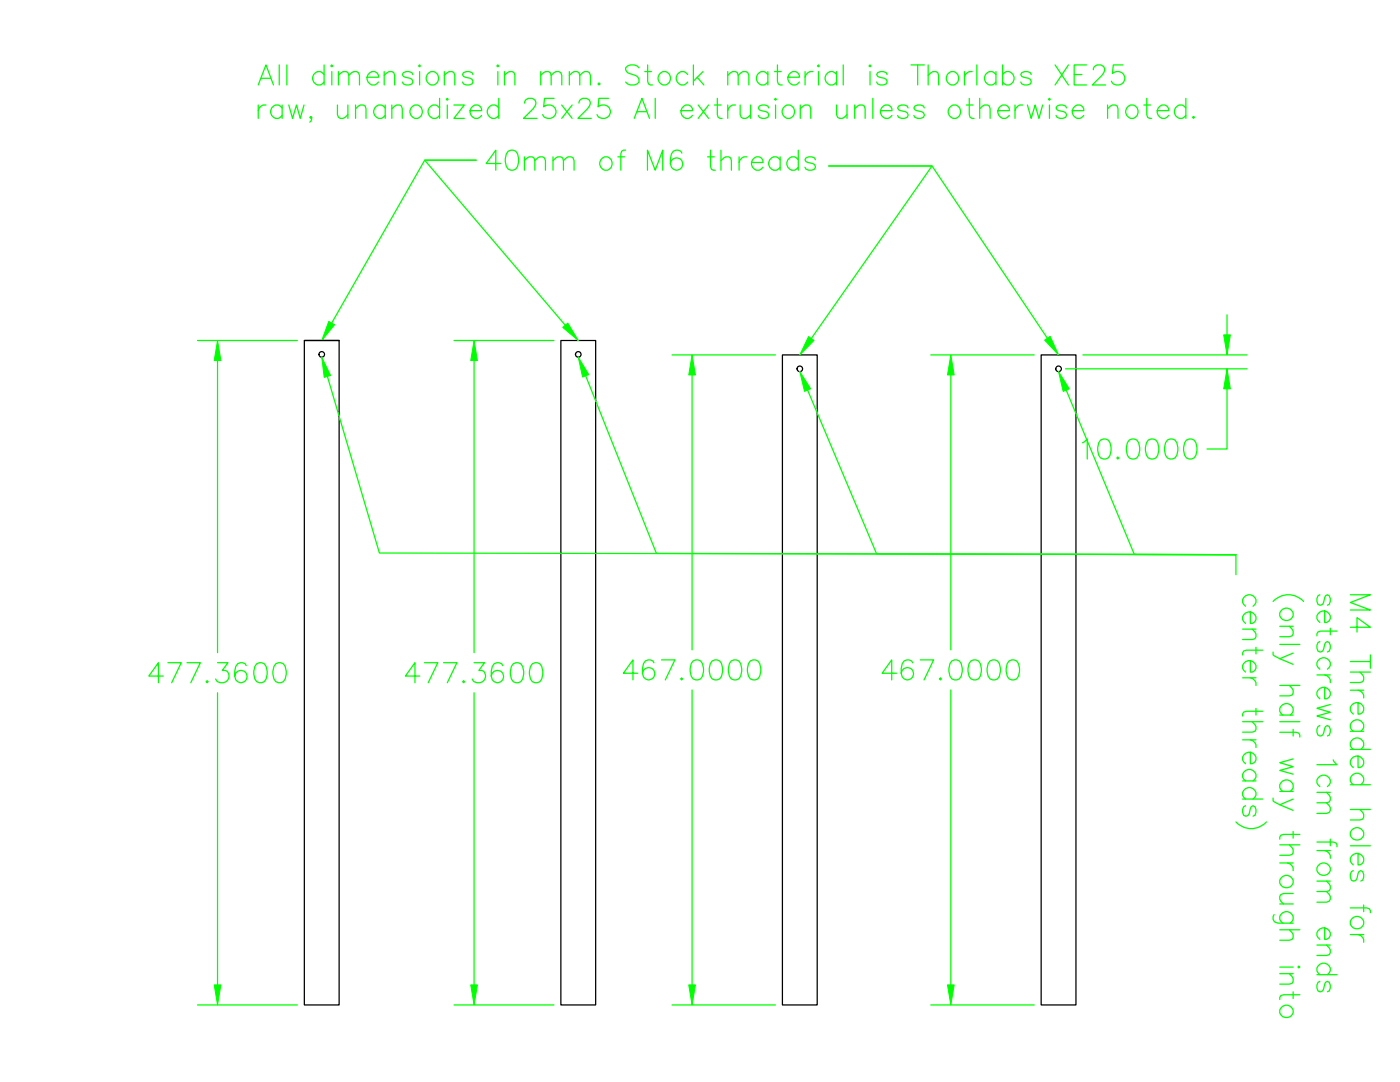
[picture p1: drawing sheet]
<svg xmlns="http://www.w3.org/2000/svg" width="279mm" height="216mm" viewBox="0 0 279 216" stroke-linecap="round" stroke-linejoin="round" font-family="sans-serif">
<g fill="none" stroke="#000" stroke-width=".25">
<path d="M60.7 67.9h7v132.6h-7zM60.7 67.9h7M111.9 67.9h7v132.6h-7zM156.1 70.8h7v129.7h-7zM207.8 70.8h6.9v129.7h-6.9z"/>
<circle cx="64.2" cy="70.7" r=".56"/>
<circle cx="115.4" cy="70.7" r=".56"/>
<circle cx="159.6" cy="73.6" r=".56"/>
<circle cx="211.3" cy="73.6" r=".56"/>
</g>
<g fill="none" stroke="#0f0" stroke-width=".25">
<path d="M51.5 17l1.6-4 1.5 4M52.1 15.6h1.9M55.7 13v4M57.3 13v4M64.7 14.9a1.3 1.3 0 0 0-2-.2 1.3 1.3 0 0 0 .3 2 1.14 1.14 0 0 0 1.7-.3M64.7 13v4M66.2 13l.2 .2-.2 .1-.2-.1zM66.2 14.3v2.7M67.5 15l1-.7h.6l.4 .2 .1 .5v2M67.5 14.3v2.7M69.6 15l1-.7h.6l.3 .2 .2 .5v2M73.2 15.4h2.3a1.09 1.09 0 0 0-.8-1.1 1.09 1.09 0 0 0-1.2 .6 1.28 1.28 0 0 0 .2 1.8 1.28 1.28 0 0 0 1.8-.3"/>
<path d="M76.7 15l.9-.7h.6l.4 .2 .2 .5v2M76.7 14.3v2.7M82.4 14.9l-.2-.4a1.31 1.31 0 0 0-1.9 .4l.2 .3 1.7 .6 .2 .4-.2 .5a1.31 1.31 0 0 1-1.9-.3M83.7 13l.2 .2-.2 .1-.2-.1zM83.7 14.3v2.7M85.3 14.9a1.3 1.3 0 0 1 2-.2 1.3 1.3 0 0 1-.3 2 1.29 1.29 0 0 1-1.6-.2 1.29 1.29 0 0 1-.1-1.6zM87.7 19.6v4M88.7 15l.9-.7h.6l.4 .2 .2 .5v2M88.7 14.3v2.7M89.1 19.8l.2-.2 .1 .2-.1 .2zM94.4 14.9l-.2-.4a1.31 1.31 0 0 0-1.9 .4l.2 .3 1.7 .6 .2 .4-.2 .5a1.31 1.31 0 0 1-1.9-.3M99.4 13l.1 .2-.1 .1-.2-.1z"/>
<path d="M99.4 14.3v2.7M99.5 19.6v4M100.7 15l.9-.7h.6l.4 .2 .2 .5v2M100.7 14.3v2.7M107.9 15l1-.7h.6l.3 .2 .2 .5v2M107.9 14.3v2.7M110 15l1-.7h.5l.4 .2 .2 .5v2M110.6 19.6h-1.9l-.2 1.7a1.41 1.41 0 0 1 2.1 0 1.41 1.41 0 0 1-.3 2.1 1.41 1.41 0 0 1-2-.5M113.6 15l1-.7h.6l.3 .2 .2 .5v2M113.6 14.3v2.7M115.7 15l1-.7h.5l.4 .2 .2 .5v2M119.3 16.7l.2-.1 .2 .1-.2 .3z"/>
<path d="M121.4 19.6h-1.9l-.1 1.7a1.41 1.41 0 0 1 2.1 0 1.41 1.41 0 0 1-.3 2.1 1.41 1.41 0 0 1-2.1-.5M127.5 13.5a1.74 1.74 0 0 0-2.6 0 1.06 1.06 0 0 0 .7 1.2l1.2 .3a.99 .99 0 0 1 .4 1.7 1.8 1.8 0 0 1-2.3-.3M128.7 14.3h1.3M129.3 13v3.2l.1 .5 .4 .3h.4M130.8 19.6v4M131.5 14.9a1.3 1.3 0 0 1 2.1-.2 1.3 1.3 0 0 1-.3 2 1.29 1.29 0 0 1-1.7-.2 1.29 1.29 0 0 1-.1-1.6zM137.2 14.9a1.3 1.3 0 0 0-2-.2 1.3 1.3 0 0 0 .3 2 1.14 1.14 0 0 0 1.7-.3M138.4 13v4M139.1 15.4l1.4 1.6M140.3 14.3l-1.9 1.9M143.2 19.6v3.3l.1 .5 .4 .2h.4M145.2 15l1-.7h.6l.4 .2 .1 .5v2"/>
<path d="M145.2 14.3v2.7M147.3 15l1-.7h.6l.3 .2 .2 .5v2M153.2 14.9a1.3 1.3 0 0 0-2-.2 1.3 1.3 0 0 0 .3 2 1.14 1.14 0 0 0 1.7-.3M153.2 14.3v2.7M154.6 19.8l.2-.2 .1 .2-.1 .2zM154.6 14.3h1.3M155.2 13v3.2l.1 .5 .4 .3h.4M157.2 15.4h2.3a1.09 1.09 0 0 0-.8-1.1 1.09 1.09 0 0 0-1.3 .6 1.28 1.28 0 0 0 .3 1.8 1.28 1.28 0 0 0 1.8-.3M160.7 14.3v2.7M162.2 14.3a1.34 1.34 0 0 0-1.5 1.1M163.4 13l.1 .2-.1 .1-.3-.1zM163.4 14.3v2.7"/>
<path d="M167 14.9a1.3 1.3 0 0 0-2.1-.2 1.3 1.3 0 0 0 .4 2 1.14 1.14 0 0 0 1.7-.3M167 14.3v2.7M168.3 13v4M173.6 13l.2 .2-.2 .1-.2-.1zM173.6 14.3v2.7M174.2 19.6v4M177 14.9l-.1-.4a1.31 1.31 0 0 0-1.9 .4l.2 .3 1.7 .6 .1 .4-.1 .5a1.31 1.31 0 0 1-1.9-.3M181.8 13h2.7M183.1 13v4M185.2 15l1-.7h.6l.4 .2 .1 .5v2M185.2 13v4M189.1 14.9a1.3 1.3 0 0 1 2-.2 1.3 1.3 0 0 1-.3 2 1.29 1.29 0 0 1-1.7-.2 1.29 1.29 0 0 1 0-1.6z"/>
<path d="M192.5 14.3v2.7M193.4 19.6v3.3l.2 .5 .4 .2h.4M194 14.3a1.34 1.34 0 0 0-1.5 1.1M194.9 13v4M195.5 19.6v4M198.8 14.9a1.3 1.3 0 0 0-2.1-.2 1.3 1.3 0 0 0 .4 2 1.14 1.14 0 0 0 1.7-.3M198.8 14.3v2.7M200.1 14.9a1.3 1.3 0 0 1 2-.2 1.3 1.3 0 0 1-.3 2 1.14 1.14 0 0 1-1.7-.3M200.1 13v4M205.8 14.9l-.2-.4a1.31 1.31 0 0 0-1.9 .4l.2 .3 1.7 .6 .2 .4-.2 .5a1.31 1.31 0 0 1-1.9-.3M209.4 19.6l.2 .2-.2 .2-.2-.2zM210.6 13l2.6 4"/>
<path d="M213.2 13l-2.6 4M214.4 14.9h1.5M216.8 13h-2.4v4h2.4M218.2 13.9a.92 .92 0 0 1 .8-.9h.7a.98 .98 0 0 1 .6 1.5l-2.3 2.5h2.7M224.1 13h-1.9l-.2 1.7a1.41 1.41 0 0 1 2.1 0 1.41 1.41 0 0 1-.2 2.1 1.41 1.41 0 0 1-2.1-.6M228.9 19.6v3.3l.1 .5 .4 .2h.4M236.7 19.6v4M51.5 21v2.6M53.1 21a1.34 1.34 0 0 0-1.6 1.1M56.3 21.5a1.3 1.3 0 0 0-2-.1 1.3 1.3 0 0 0 .3 2 1.14 1.14 0 0 0 1.7-.4M56.3 21v2.6M57.6 21l.8 2.6 .8-2.6 .7 2.6 .8-2.6"/>
<path d="M62.2 23.4l-.2 .2-.2-.2 .2-.2a.74 .74 0 0 1-.2 1.2M67.3 21v1.9l.3 .5 .3 .2h.6l.9-.7M69.4 21v2.6M71 21.7l.9-.7h.6l.4 .2 .1 .5v1.9M71 21v2.6M76.9 21.5a1.3 1.3 0 0 0-2-.1 1.3 1.3 0 0 0 .3 2 1.14 1.14 0 0 0 1.7-.4M76.9 21v2.6M78.2 21.7l1-.7h.5l.4 .2 .2 .5v1.9M78.2 21v2.6M82.4 21.2a1.33 1.33 0 0 1 1.9 .6 1.33 1.33 0 0 1-.9 1.8 1.35 1.35 0 0 1-1.5-.8 1.35 1.35 0 0 1 .5-1.6zM87.7 21.5a1.3 1.3 0 0 0-2-.1 1.3 1.3 0 0 0 .3 2 1.14 1.14 0 0 0 1.7-.4M89.3 21v2.6"/>
<path d="M90.6 21h2.1l-2.1 2.6h2.1M93.8 22.1h2.3a1.09 1.09 0 0 0-.8-1.2 1.09 1.09 0 0 0-1.3 .6 1.28 1.28 0 0 0 .3 1.8 1.28 1.28 0 0 0 1.8-.3M99.5 21.5a1.3 1.3 0 0 0-2-.1 1.3 1.3 0 0 0 .3 2 1.14 1.14 0 0 0 1.7-.4M99.9 32.6h-2.9l1.9-2.6v4M101.4 30.2a1.25 1.25 0 0 1 1.9 .5 3.2 3.2 0 0 1-.4 3.1 1.25 1.25 0 0 1-1.9-.6 3.2 3.2 0 0 1 .4-3zM104.6 32l1-.7h.6l.4 .2 .1 .5v2M104.6 31.3v2.7M104.7 20.6a.92 .92 0 0 1 .7-1h.8a.98 .98 0 0 1 .6 1.6l-2.3 2.4h2.6M106.7 32l1-.7h.6l.3 .2 .3 .5v2M110.4 32l.9-.7h.6l.4 .2 .1 .5v2M110.4 31.3v2.7M112.1 21l2.1 2.6"/>
<path d="M112.4 32l1-.7h.6l.4 .2 .2 .5v2M114.2 21l-2.1 2.6M115.5 20.6a.92 .92 0 0 1 .8-1h.7a.98 .98 0 0 1 .6 1.6l-2.3 2.4h2.7M119.9 31.9a1.3 1.3 0 0 1 2-.1 1.3 1.3 0 0 1-.3 2 1.29 1.29 0 0 1-1.6-.3 1.29 1.29 0 0 1-.1-1.6zM123.3 31.3h1.3M124.9 30h-.5l-.3 .2-.2 .5v3.3M126.6 23.6l1.5-4 1.5 4M127.2 22.3h1.8M129.2 34v-4l1.6 4 1.5-4v4M135.9 22.1h2.3a1.09 1.09 0 0 0-.8-1.2 1.09 1.09 0 0 0-1.3 .6 1.28 1.28 0 0 0 .3 1.8 1.28 1.28 0 0 0 1.8-.3M136.1 30.5a1.13 1.13 0 0 0-1.1-.6 1.13 1.13 0 0 0-1 .8 2.77 2.77 0 0 0 .4 3.1 1.23 1.23 0 0 0 1.8-.6 1.23 1.23 0 0 0-.9-1.7 1.23 1.23 0 0 0-1.5 1.1M139.3 21l2.1 2.6"/>
<path d="M141.2 31.3h1.4M141.4 21l-2.1 2.6M141.8 30v3.2l.2 .6 .3 .2h.5M142.6 21h1.3M143.9 32l.9-.7h.6l.4 .2 .2 .5v2M143.9 30v4M145.2 21v2.6M146.8 21a1.34 1.34 0 0 0-1.6 1.1M147.5 31.3v2.7M147.7 21v1.9l.2 .5 .4 .2h.5l1-.7M149 31.3a1.34 1.34 0 0 0-1.5 1.1M149.8 21v2.6"/>
<path d="M150 32.4h2.3a1.09 1.09 0 0 0-.8-1.1 1.09 1.09 0 0 0-1.3 .6 1.28 1.28 0 0 0 .3 1.8 1.28 1.28 0 0 0 1.8-.3M153.4 21.5l-.1-.3a1.31 1.31 0 0 0-2 .3l.2 .4 1.8 .6 .1 .4-.1 .5a1.31 1.31 0 0 1-2-.4M154.8 21v2.6M155.7 31.9a1.3 1.3 0 0 0-2-.1 1.3 1.3 0 0 0 .3 2 1.14 1.14 0 0 0 1.7-.4M155.7 31.3v2.7M156.7 21.2a1.33 1.33 0 0 1 1.9 .6 1.33 1.33 0 0 1-1 1.8 1.35 1.35 0 0 1-1.4-.8 1.35 1.35 0 0 1 .5-1.6zM159.3 31.9a1.3 1.3 0 0 0-2-.1 1.3 1.3 0 0 0 .3 2 1.14 1.14 0 0 0 1.7-.4M159.3 30v4M159.7 21.7l1-.7h.6l.3 .2 .2 .5v1.9M159.7 21v2.6M162.7 31.9l-.1-.4a1.31 1.31 0 0 0-2 .4l.3 .4 1.7 .5 .1 .4-.1 .6a1.31 1.31 0 0 1-2-.4M167 21v1.9l.2 .5 .3 .2h.6l.9-.7"/>
<path d="M169 21v2.6M170.6 21.7l.9-.7h.6l.4 .2 .2 .5v1.9M170.6 21v2.6M175.7 22.1h2.3a1.09 1.09 0 0 0-.8-1.2 1.09 1.09 0 0 0-1.3 .6 1.28 1.28 0 0 0 .3 1.8 1.28 1.28 0 0 0 1.8-.3M181.2 21.5l-.1-.3a1.31 1.31 0 0 0-2 .3l.3 .4 1.7 .6 .1 .4-.1 .5a1.31 1.31 0 0 1-2-.4M184.5 21.5l-.2-.3a1.31 1.31 0 0 0-1.9 .3l.2 .4 1.7 .6 .2 .4-.2 .5a1.31 1.31 0 0 1-1.9-.4M189.8 21.2a1.33 1.33 0 0 1 1.9 .6 1.33 1.33 0 0 1-.9 1.8 1.35 1.35 0 0 1-1.5-.8 1.35 1.35 0 0 1 .5-1.6zM192.9 21h1.3M195.5 21.7l1-.7h.6l.3 .2 .2 .5v1.9M199.1 22.1h2.3a1.09 1.09 0 0 0-.8-1.2 1.09 1.09 0 0 0-1.3 .6 1.28 1.28 0 0 0 .3 1.8 1.28 1.28 0 0 0 1.8-.3M202.6 21v2.6M204.1 21a1.34 1.34 0 0 0-1.5 1.1"/>
<path d="M205 21l.8 2.6 .8-2.6 .7 2.6 .8-2.6M209.4 21v2.6M212.8 21.5l-.1-.3a1.31 1.31 0 0 0-1.9 .3l.2 .4 1.7 .6 .1 .4-.1 .5a1.31 1.31 0 0 1-1.9-.4M214 22.1h2.3a1.09 1.09 0 0 0-.8-1.2 1.09 1.09 0 0 0-1.3 .6 1.28 1.28 0 0 0 .3 1.8 1.28 1.28 0 0 0 1.8-.3M221 21.7l1-.7h.6l.4 .2 .1 .5v1.9M221 21v2.6M224.9 21.5a1.3 1.3 0 0 1 2-.1 1.3 1.3 0 0 1-.3 2 1.29 1.29 0 0 1-1.6-.2 1.29 1.29 0 0 1-.1-1.7zM228.3 21h1.3M230.9 22.1h2.3a1.09 1.09 0 0 0-.8-1.2 1.09 1.09 0 0 0-1.2 .6 1.28 1.28 0 0 0 .2 1.8 1.28 1.28 0 0 0 1.8-.3M236.7 21.5a1.3 1.3 0 0 0-2.1-.1 1.3 1.3 0 0 0 .4 2 1.14 1.14 0 0 0 1.7-.4M238 23.4l.2-.2 .2 .2-.2 .2zM39.4 67.9h19.9"/>
<path d="M43.4 71.9v58.3M65.3 75.1l10.4 35.2 171 .4v4M66.2 64.5l18.6-32.5h10.2h-10.2l28 32.9M90.6 67.9h19.9M94.6 71.9v58.3M116.9 75l14.1 35.4 115.7 .3M134.1 70.8h20.7M138.1 74.8v54.9M161.2 77.8l13.7 32.7 71.8 .2M185.8 70.8h20.6M189.8 74.8v54.9M209 67.5l-23-34.4h-20.6h20.6l-24.1 34.4"/>
<path d="M212.6 73.6h36.3M212.8 77.8l13.6 32.8 20.3 .1M216.1 70.8h32.8M244.9 73.6v16h-4M244.9 62.8v4M216 88.3l.4-.1 .6-.6v4M219.7 87.8a1.25 1.25 0 0 1 1.8 .5 3.2 3.2 0 0 1-.3 3.1 1.25 1.25 0 0 1-1.9-.6 3.2 3.2 0 0 1 .4-3zM222.9 91.4l.2-.2 .2 .2-.2 .2zM225.4 87.8a1.25 1.25 0 0 1 1.8 .5 3.2 3.2 0 0 1-.3 3.1 1.25 1.25 0 0 1-1.9-.6 3.2 3.2 0 0 1 .4-3zM229.2 87.8a1.25 1.25 0 0 1 1.9 .5 3.2 3.2 0 0 1-.4 3.1 1.25 1.25 0 0 1-1.9-.6 3.2 3.2 0 0 1 .4-3zM233 87.8a1.25 1.25 0 0 1 1.9 .5 3.2 3.2 0 0 1-.4 3.1 1.25 1.25 0 0 1-1.9-.6 3.2 3.2 0 0 1 .4-3zM236.8 87.8a1.25 1.25 0 0 1 1.9 .5 3.2 3.2 0 0 1-.4 3.1 1.25 1.25 0 0 1-1.9-.6 3.2 3.2 0 0 1 .4-3z"/>
<path d="M263.4 118.7a1.18 1.18 0 0 0 0 2.1l.5-.2 .6-1.7 .4-.2a1.18 1.18 0 0 1 0 2.1M269.5 118.7h4l-4 1.5 4 1.5h-4M32.6 134.9h-2.9l1.9-2.7v4M33.5 132.2h2.7l-1.9 4M37.3 132.2h2.7l-1.9 4M41.1 136l.2-.1 .2 .1-.2 .2zM43.4 132.2h2.1l-1.1 1.6a1.19 1.19 0 0 1 1.3 .8 1.19 1.19 0 0 1-.6 1.4 1.44 1.44 0 0 1-2.1-.5M43.4 138.2v58.3M49.1 132.8a1.13 1.13 0 0 0-1.1-.6 1.13 1.13 0 0 0-.9 .8 2.77 2.77 0 0 0 .3 3 1.23 1.23 0 0 0 1.8-.6 1.23 1.23 0 0 0-.9-1.6 1.23 1.23 0 0 0-1.5 1.1M51.2 132.4a1.25 1.25 0 0 1 1.9 .6 3.2 3.2 0 0 1-.4 3 1.25 1.25 0 0 1-1.8-.5 3.2 3.2 0 0 1 .3-3.1zM55 132.4a1.25 1.25 0 0 1 1.9 .6 3.2 3.2 0 0 1-.4 3 1.25 1.25 0 0 1-1.8-.5 3.2 3.2 0 0 1 .3-3.1zM83.8 134.9h-2.9l1.9-2.7v4"/>
<path d="M84.7 132.2h2.7l-1.9 4M88.5 132.2h2.7l-1.9 4M92.3 136l.2-.1 .2 .1-.2 .2zM94.6 132.2h2.1l-1.1 1.6a1.19 1.19 0 0 1 1.3 .8 1.19 1.19 0 0 1-.6 1.4 1.44 1.44 0 0 1-2.1-.5M94.6 138.2v58.3M100.3 132.8a1.13 1.13 0 0 0-1.1-.6 1.13 1.13 0 0 0-1 .8 2.77 2.77 0 0 0 .4 3 1.23 1.23 0 0 0 1.8-.6 1.23 1.23 0 0 0-.9-1.6 1.23 1.23 0 0 0-1.5 1.1M102.4 132.4a1.25 1.25 0 0 1 1.9 .6 3.2 3.2 0 0 1-.4 3 1.25 1.25 0 0 1-1.8-.5 3.2 3.2 0 0 1 .3-3.1zM106.2 132.4a1.25 1.25 0 0 1 1.9 .6 3.2 3.2 0 0 1-.4 3 1.25 1.25 0 0 1-1.8-.5 3.2 3.2 0 0 1 .3-3.1zM127.3 134.3h-2.9l1.9-2.6v4M130.5 132.3a1.13 1.13 0 0 0-1.1-.7 1.13 1.13 0 0 0-1 .8 2.77 2.77 0 0 0 .4 3.1 1.23 1.23 0 0 0 1.8-.6 1.23 1.23 0 0 0-.9-1.7 1.23 1.23 0 0 0-1.5 1.1M132 131.7h2.7l-1.9 4M135.8 135.5l.2-.2 .2 .2-.2 .2z"/>
<path d="M138.1 137.7v58.8M138.3 131.9a1.25 1.25 0 0 1 1.9 .5 3.2 3.2 0 0 1-.4 3.1 1.25 1.25 0 0 1-1.9-.6 3.2 3.2 0 0 1 .4-3zM142.1 131.9a1.25 1.25 0 0 1 1.9 .5 3.2 3.2 0 0 1-.4 3.1 1.25 1.25 0 0 1-1.8-.6 3.2 3.2 0 0 1 .3-3zM145.9 131.9a1.25 1.25 0 0 1 1.9 .5 3.2 3.2 0 0 1-.4 3.1 1.25 1.25 0 0 1-1.8-.6 3.2 3.2 0 0 1 .3-3zM149.7 131.9a1.25 1.25 0 0 1 1.9 .5 3.2 3.2 0 0 1-.4 3.1 1.25 1.25 0 0 1-1.8-.6 3.2 3.2 0 0 1 .3-3zM178.9 134.3h-2.9l2-2.6v4M182.1 132.3a1.13 1.13 0 0 0-1.1-.7 1.13 1.13 0 0 0-.9 .8 2.77 2.77 0 0 0 .3 3.1 1.23 1.23 0 0 0 1.8-.6 1.23 1.23 0 0 0-.8-1.7 1.23 1.23 0 0 0-1.5 1.1M183.7 131.7h2.6l-1.9 4M187.5 135.5l.2-.2 .1 .2-.1 .2zM189.8 137.7v58.8M190 131.9a1.25 1.25 0 0 1 1.8 .5 3.2 3.2 0 0 1-.3 3.1 1.25 1.25 0 0 1-1.9-.6 3.2 3.2 0 0 1 .4-3zM193.8 131.9a1.25 1.25 0 0 1 1.8 .5 3.2 3.2 0 0 1-.3 3.1 1.25 1.25 0 0 1-1.9-.6 3.2 3.2 0 0 1 .4-3z"/>
<path d="M197.6 131.9a1.25 1.25 0 0 1 1.9 .5 3.2 3.2 0 0 1-.4 3.1 1.25 1.25 0 0 1-1.9-.6 3.2 3.2 0 0 1 .4-3zM201.4 131.9a1.25 1.25 0 0 1 1.9 .5 3.2 3.2 0 0 1-.4 3.1 1.25 1.25 0 0 1-1.9-.6 3.2 3.2 0 0 1 .4-3zM248 125.5h2.7M248 135.2h2.7M248.6 121a1.3 1.3 0 0 1-.2-2.1 1.3 1.3 0 0 1 2 .4 1.14 1.14 0 0 1-.3 1.7M249.5 122.1v2.3a1.09 1.09 0 0 0 1.2-.8 1.09 1.09 0 0 0-.6-1.3 1.28 1.28 0 0 0-1.8 .3 1.28 1.28 0 0 0 .3 1.8M249.5 131.8v2.3a1.09 1.09 0 0 0 1.2-.8 1.09 1.09 0 0 0-.6-1.3 1.28 1.28 0 0 0-1.8 .3 1.28 1.28 0 0 0 .3 1.8M249.5 135.2a1.34 1.34 0 0 1 1.2 1.6M249.9 125.5l.8 1v.6l-.3 .4-.5 .1h-1.9M250.7 129.2v1.3M252 129.7h-3.3l-.5 .2-.2 .4v.4M254.1 120a4.1 4.1 0 0 1 6.1 0"/>
<path d="M254.1 130.1v.6l.2 .2 3.8 1.7M255.4 125h2.7M255.4 128.6h4M255.4 136.8h4M255.6 121.9a1.32 1.32 0 0 1 1.9-.5 1.32 1.32 0 0 1 .4 1.9 1.32 1.32 0 0 1-1.9 .3 1.14 1.14 0 0 1-.4-1.7zM257.3 125l.8 .9v.6l-.2 .4-.6 .1h-1.9M257.3 136.8l.8 .9v.6l-.2 .4-.6 .2h-1.9M258.1 130.3l-2.7 1.1M262.8 134.7h2.7M263.4 128a1.18 1.18 0 0 0 0 2.1l.5-.2 .6-1.7 .4-.2a1.18 1.18 0 0 1 0 2.1M263.4 133.5a1.3 1.3 0 0 1-.1-2 1.3 1.3 0 0 1 2 .3 1.14 1.14 0 0 1-.4 1.7M264.4 121.9v2.3a1.09 1.09 0 0 0 1.1-.8 1.09 1.09 0 0 0-.6-1.3 1.28 1.28 0 0 0-1.8 .3 1.28 1.28 0 0 0 .3 1.8"/>
<path d="M264.4 134.7a1.34 1.34 0 0 1 1.1 1.5M264.4 137.2v2.2a1.09 1.09 0 0 0 1.1-.8 1.09 1.09 0 0 0-.6-1.2 1.28 1.28 0 0 0-1.8 .2 1.28 1.28 0 0 0 .3 1.8M265.5 125.3v1.4M266.8 125.9h-3.2l-.6 .2-.2 .4v.4M269.5 125.2h4l-2.7-2v2.9M269.5 132h4M269.5 134.1h4M269.5 137.7h2.7M271 137.7a1.34 1.34 0 0 1 1.2 1.6M271.4 134.1l.8 1v.5l-.3 .4-.5 .2h-1.9M273.5 130.7v2.6M248 144h4"/>
<path d="M248 147.6h2.7M248 155.8h2.7M248 159.4h4M248.6 155.8a1.3 1.3 0 0 1-.2-2 1.3 1.3 0 0 1 2 .3 1.14 1.14 0 0 1-.3 1.7M248.6 159.4a1.3 1.3 0 0 1-.2-2 1.3 1.3 0 0 1 2 .3 1.14 1.14 0 0 1-.3 1.7M249.5 147.6a1.34 1.34 0 0 1 1.2 1.6M249.5 150.1v2.3a1.09 1.09 0 0 0 1.2-.8 1.09 1.09 0 0 0-.6-1.3 1.28 1.28 0 0 0-1.8 .3 1.28 1.28 0 0 0 .3 1.8M249.9 144l.8 1v.5l-.3 .4-.5 .2h-1.9M250.7 141.3v1.4M252 141.9h-3.3l-.5 .2-.2 .4v.4M254.1 159.2v.6l.2 .2 3.8 1.7M255.4 146.1h3.3l.5 .2 .2 .4v.4"/>
<path d="M255.4 142.7h2.7M255.4 144h4M255.4 157.9h2.7M256 142.7a1.3 1.3 0 0 1-.1-2 1.3 1.3 0 0 1 2 .3 1.14 1.14 0 0 1-.4 1.7M256 157.9a1.3 1.3 0 0 1-.1-2 1.3 1.3 0 0 1 2 .3 1.14 1.14 0 0 1-.4 1.7M258.1 151.4l-2.7 .8 2.7 .8-2.7 .7 2.7 .8M258.1 145.5v1.4M258.1 159.5l-2.7 1.1M262.8 158.1h2.7M263.4 144.8a1.31 1.31 0 0 0-.4 1.9l.4 .2 .5-.2 .6-1.7 .4-.2a1.31 1.31 0 0 1 .4 1.9l-.4 .2M263.4 157a1.3 1.3 0 0 1-.1-2.1 1.3 1.3 0 0 1 2 .4 1.14 1.14 0 0 1-.4 1.7M264.7 158.1l.8 1v.5l-.2 .4-.6 .2h-1.9"/>
<path d="M265.5 140.6l-2.7 .7 2.7 .8-2.7 .8 2.7 .7M266.1 151.6l.1 .4 .6 .6h-4M269.5 145.9h2.7M269.5 149.5h4M269.5 156.6h4M270.1 145.9a1.3 1.3 0 0 1-.2-2 1.3 1.3 0 0 1 2 .3 1.14 1.14 0 0 1-.3 1.7M270.1 149.5a1.3 1.3 0 0 1-.2-2 1.3 1.3 0 0 1 2 .3 1.14 1.14 0 0 1-.3 1.7M270.1 156.6a1.3 1.3 0 0 1-.2-2 1.3 1.3 0 0 1 2 .3 1.14 1.14 0 0 1-.3 1.7M271 140.2v2.3a1.09 1.09 0 0 0 1.2-.8 1.09 1.09 0 0 0-.6-1.3 1.28 1.28 0 0 0-1.8 .3 1.28 1.28 0 0 0 .3 1.8M271 150.9v2.3a1.09 1.09 0 0 0 1.2-.9 1.09 1.09 0 0 0-.6-1.2 1.28 1.28 0 0 0-1.8 .3 1.28 1.28 0 0 0 .3 1.8M246.7 164a4.1 4.1 0 0 0 6 0M248.6 160.8a1.18 1.18 0 0 0 0 2.1l.5-.2 .6-1.7 .4-.2a1.18 1.18 0 0 1 0 2.1"/>
<path d="M255.4 168.6h4M255.4 172.2h2.7M256 174.9a1.31 1.31 0 0 1 1.8 .1 1.31 1.31 0 0 1 0 1.8 1.31 1.31 0 0 1-1.8 .2 1.18 1.18 0 0 1 0-2.1zM256.9 172.2a1.34 1.34 0 0 1 1.2 1.5M257.3 168.6l.8 .9v.6l-.2 .4-.6 .2h-1.9M258.1 178.3h-1.9l-.6 .2-.2 .4v.5l.8 1M258.1 165.9v1.3M259.4 166.5h-3.2l-.6 .2-.2 .3v.5M262.8 168h3.3l.5 .2 .2 .4v.4M262.8 169.7h2.7M262.8 175.8h2.7M263 172.8a1.33 1.33 0 0 1 1.9-.5 1.33 1.33 0 0 1 .4 1.9 1.33 1.33 0 0 1-1.9 .3 1.14 1.14 0 0 1-.4-1.7z"/>
<path d="M264.4 169.7a1.34 1.34 0 0 1 1.1 1.6M264.7 160.2l.8 .9v.6l-.2 .4-.6 .2h-1.9M264.7 175.8l.8 1v.6l-.2 .3-.6 .2h-1.9M264.7 177.9l.8 1v.5l-.2 .4-.6 .2h-1.9M265.5 167.4v1.4M269.5 161.5h4M269.5 168.8h4M269.7 165.7a1.33 1.33 0 0 1 1.8-.5 1.33 1.33 0 0 1 .5 1.9 1.33 1.33 0 0 1-1.9 .3 1.14 1.14 0 0 1-.4-1.7zM270.1 173.7a1.18 1.18 0 0 0 0 2.1l.5-.2 .6-1.7 .4-.2a1.18 1.18 0 0 1 0 2.1M271 170.3v2.3a1.09 1.09 0 0 0 1.2-.8 1.09 1.09 0 0 0-.6-1.3 1.28 1.28 0 0 0-1.8 .3 1.28 1.28 0 0 0 .3 1.8M271.4 161.5l.8 1v.6l-.3 .3-.5 .2h-1.9M254.3 182.5a1.03 1.03 0 0 0 .1 1.5l.6 .2h3.1"/>
<path d="M255.4 180.4h2.7M255.4 185.5h4M255.4 193h2.7M255.4 194.3h2.7M256 184.2a1.3 1.3 0 0 1-.1-2 1.3 1.3 0 0 1 2 .3 1.14 1.14 0 0 1-.4 1.7M257.3 185.5l.8 1v.6l-.2 .3-.6 .2h-1.9M257.3 194.3l.8 .9v.6l-.2 .4-.6 .2h-1.9M258.1 197.9v1.3M259.2 192.8l.2 .2-.2 .1-.2-.1zM259.4 198.5h-3.2l-.6 .2-.2 .3v.4M262.8 188.6h2.7M262.8 194.5h4"/>
<path d="M263.4 194.5a1.3 1.3 0 0 1-.1-2 1.3 1.3 0 0 1 2 .3 1.14 1.14 0 0 1-.4 1.7M263.4 195.8a1.18 1.18 0 0 0 0 2.1l.5-.2 .6-1.7 .4-.2a1.18 1.18 0 0 1 0 2.1M264.4 185.1v2.3a1.09 1.09 0 0 0 1.1-.8 1.09 1.09 0 0 0-.6-1.2 1.28 1.28 0 0 0-1.8 .2 1.28 1.28 0 0 0 .3 1.8M264.7 188.6l.8 .9v.6l-.2 .4-.6 .2h-1.9M269.5 181.2h3.2l.6 .1 .2 .4v.4M269.5 186.5h2.7M269.7 183.4a1.33 1.33 0 0 1 1.8-.4 1.33 1.33 0 0 1 .5 1.8 1.33 1.33 0 0 1-1.9 .4 1.14 1.14 0 0 1-.4-1.8zM271 186.5a1.34 1.34 0 0 1 1.2 1.5M272.2 180.6v1.3M39.4 200.5h19.9M90.6 200.5h19.9M134.1 200.5h20.7"/>
<path d="M185.8 200.5h20.6M256 200.8a1.31 1.31 0 0 1 1.8 .1 1.31 1.31 0 0 1 0 1.8 1.31 1.31 0 0 1-1.8 .2 1.19 1.19 0 0 1 0-2.1z"/>
</g>
<g fill="#0f0" stroke="#0f0" stroke-width=".2">
<path d="M43.4 67.9l.7 4h-1.4z"/>
<path d="M42.7 196.5h1.4l-.7 4z"/>
<path d="M94.6 67.9l.7 4h-1.4z"/>
<path d="M93.9 196.5h1.4l-.7 4z"/>
<path d="M137.5 196.5h1.3l-.7 4z"/>
<path d="M138.1 70.8l.7 4h-1.3z"/>
<path d="M189.1 196.5h1.3l-.6 4z"/>
<path d="M189.8 70.8l.6 4h-1.3z"/>
<path d="M65.6 64.1l1.2 .7-2.6 3.1z"/>
<path d="M112.3 65.3l1-.8 2.1 3.4z"/>
<path d="M208.5 67.9l1.1-.8 1.7 3.7z"/>
<path d="M161.4 67.2l1.1 .7-2.9 2.9z"/>
<path d="M244.2 66.8h1.3l-.6 4z"/>
<path d="M244.9 73.6l.6 4h-1.3z"/>
<path d="M64.2 71.3l1.8 3.6-1.3 .4z"/>
<path d="M115.4 71.3l2.1 3.4-1.2 .5z"/>
<path d="M159.6 74.2l2.2 3.4-1.2 .5z"/>
<path d="M211.3 74.2l2.1 3.4-1.2 .5z"/>
</g>
</svg>
